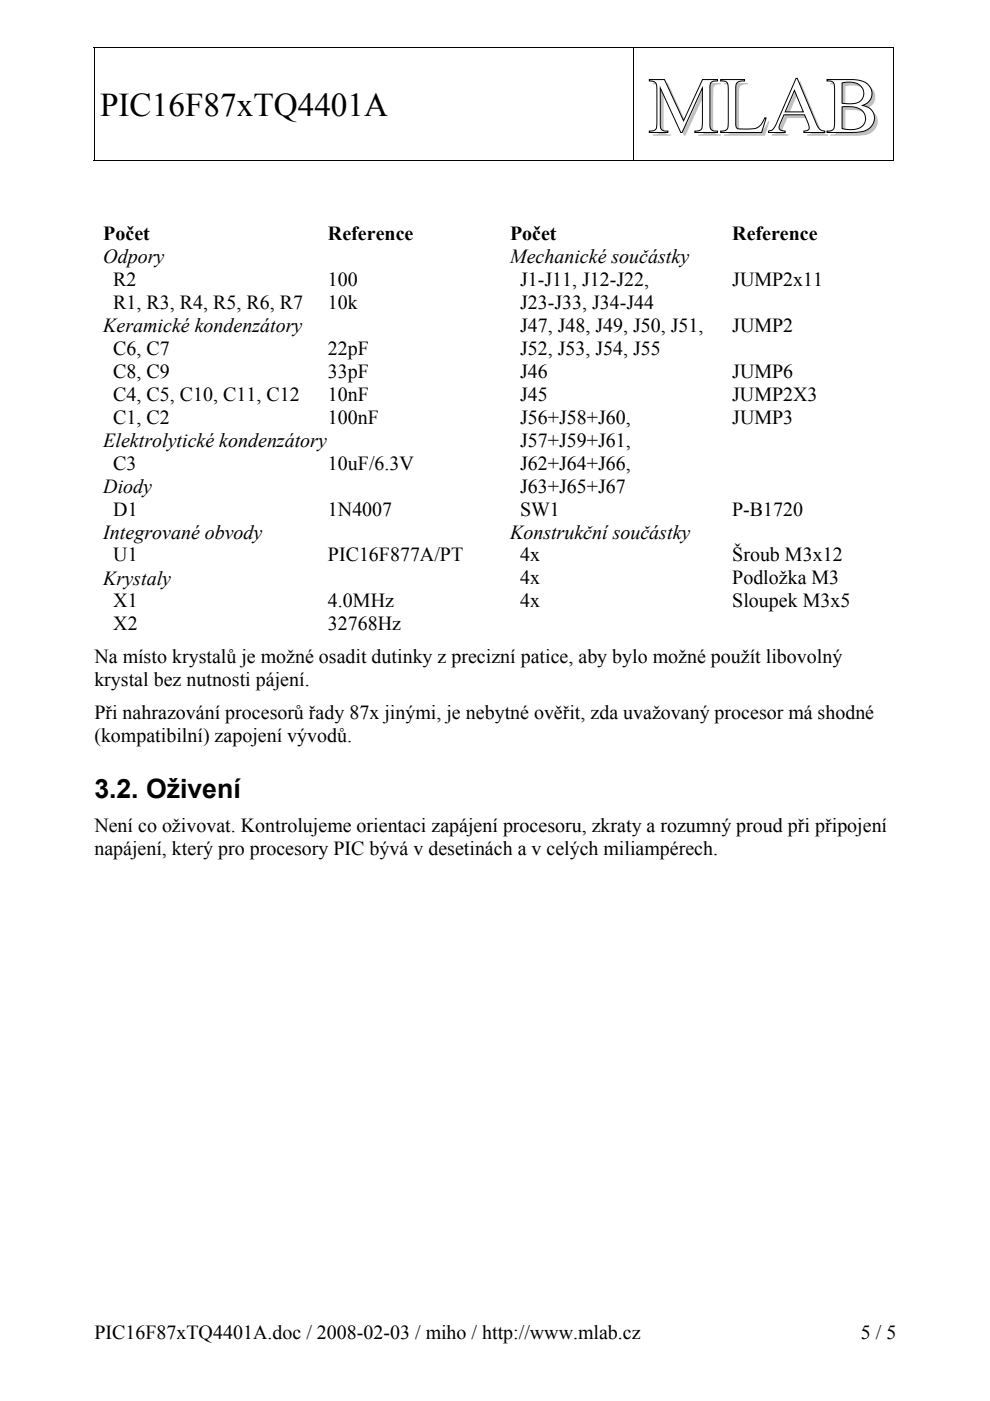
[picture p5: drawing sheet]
<svg xmlns="http://www.w3.org/2000/svg" width="210mm" height="297mm" viewBox="0 0 210 297" stroke-linecap="round" stroke-linejoin="round" font-family="sans-serif">
<defs><g id="words">
<text font-size="16.9" fill="#c0c0c0" x="138.1" y="28.8">MLAB</text>
<text font-size="7" x="21.2" y="24.6">PIC16F87xTQ4401A</text>
<text font-size="5.7" x="20" y="169.2">3.2. Oživení</text>
<g font-size="4.2">
<text x="21.9" y="50.9">Počet</text>
<text x="69.5" y="50.9">Reference</text>
<text x="108.1" y="50.9">Počet</text>
<text x="155.3" y="50.9">Reference</text>
<text x="21.9" y="55.8">Odpory</text>
<text x="108.1" y="55.8">Mechanické součástky</text>
<text x="24" y="60.6">R2</text>
<text x="24" y="65.5">R1, R3, R4, R5, R6, R7</text>
<text x="69.5" y="65.5">10k</text>
<text x="69.5" y="60.6">100</text>
<text x="110.3" y="60.6">J1-J11, J12-J22,</text>
<text x="110.3" y="65.5">J23-J33, J34-J44</text>
<text x="155.3" y="60.6">JUMP2x11</text>
<text x="21.9" y="70.4">Keramické kondenzátory</text>
<text x="110.3" y="70.4">J47, J48, J49, J50, J51,</text>
<text x="155.3" y="70.4">JUMP2</text>
<text x="24" y="75.2">C6, C7</text>
<text x="69.5" y="75.2">22pF</text>
<text x="110.3" y="75.2">J52, J53, J54, J55</text>
<text x="24" y="80.1">C8, C9</text>
<text x="69.5" y="80.1">33pF</text>
<text x="110.3" y="80.1">J46</text>
<text x="155.3" y="80.1">JUMP6</text>
<text x="24" y="85">C4, C5, C10, C11, C12</text>
<text x="24" y="89.8">C1, C2</text>
<text x="69.5" y="85">10nF</text>
<text x="69.5" y="89.8">100nF</text>
<text x="110.3" y="85">J45</text>
<text x="110.3" y="89.8">J56+J58+J60,</text>
<text x="155.3" y="85">JUMP2X3</text>
<text x="155.3" y="89.8">JUMP3</text>
<text x="21.9" y="94.7">Elektrolytické kondenzátory</text>
<text x="110.3" y="94.7">J57+J59+J61,</text>
<text x="24" y="99.6">C3</text>
<text x="69.5" y="99.6">10uF/6.3V</text>
<text x="110.3" y="99.6">J62+J64+J66,</text>
<text x="21.9" y="104.5">Diody</text>
<text x="110.3" y="104.4">J63+J65+J67</text>
<text x="24" y="109.3">D1</text>
<text x="69.5" y="109.3">1N4007</text>
<text x="110.3" y="109.3">SW1</text>
<text x="155.2" y="109.3">P-B1720</text>
<text x="21.9" y="114.2">Integrované obvody</text>
<text x="24" y="119">U1</text>
<text x="69.5" y="119">PIC16F877A/PT</text>
<text x="108.1" y="114.2">Konstrukční součástky</text>
<text x="110.3" y="119">4x</text>
<text x="155.3" y="119">Šroub M3x12</text>
<text x="21.9" y="123.9">Krystaly</text>
<text x="110.3" y="123.9">4x</text>
<text x="155.3" y="123.9">Podložka M3</text>
<text x="24" y="128.8">X1</text>
<text x="69.5" y="128.8">4.0MHz</text>
<text x="110.3" y="128.8">4x</text>
<text x="155.3" y="128.8">Sloupek M3x5</text>
<text x="24" y="133.6">X2</text>
<text x="69.5" y="133.6">32768Hz</text>
<text x="20" y="140.6">Na místo krystalů je možné osadit dutinky z precizní patice, aby bylo možné použít libovolný</text>
<text x="20" y="145.5">krystal bez nutnosti pájení.</text>
<text x="20" y="152.5">Při nahrazování procesorů řady 87x jinými, je nebytné ověřit, zda uvažovaný procesor má shodné</text>
<text x="20" y="157.4">(kompatibilní) zapojení vývodů.</text>
<text x="20" y="176.5">Není co oživovat. Kontrolujeme orientaci zapájení procesoru, zkraty a rozumný proud při připojení</text>
<text x="20" y="181.3">napájení, který pro procesory PIC bývá v desetinách a v celých miliampérech.</text>
<text x="20" y="283.9">PIC16F87xTQ4401A.doc / 2008-02-03 / miho / http://www.mlab.cz</text>
<text x="182.5" y="283.9">5 / 5</text>
</g>
</g></defs>
<g fill="#fff" stroke="#000" stroke-width=".21">
<path d="M137.7 16.9h3.2l4 8.7 4-8.7h3.2v.3a1.17 1.17 0 0 0-1.6 1.2v8.2a1.16 1.16 0 0 0 1.6 1.2v.3h-4.8v-.3a1.29 1.29 0 0 0 1.3-.3 1.29 1.29 0 0 0 .3-1.4v-7.5l-4.3 9.5h-.3l-4.3-9.5v8a1.14 1.14 0 0 0 1.6 1.2v.3h-3.9v-.3a1.29 1.29 0 0 0 1.3-.3 1.29 1.29 0 0 0 .3-1.4v-7.3a1.32 1.32 0 0 0-1.6-1.6z" fill-rule="evenodd"/>
<path d="M152.8 16.9h5.1v.3a1.36 1.36 0 0 0-1.9 1.2v8a.77 .77 0 0 0 .8 .9h2.3a2.71 2.71 0 0 0 2.8-1.8l.3-.5h.2l-.9 3.1h-8.7v-.3a1.32 1.32 0 0 0 1.6-1.7v-7.7a1.15 1.15 0 0 0-1.6-1.2z" fill-rule="evenodd"/>
<path d="M168.8 16.6h.2l4 9.3a2.25 2.25 0 0 0 1.9 1.9v.3h-4.5v-.3a.92 .92 0 0 0 1.1-.4 .92 .92 0 0 0-.1-1.1l-.8-2h-4.4l-.7 1.8a.96 .96 0 0 0 .1 1.5l.9 .2v.3h-3.6v-.3a2.38 2.38 0 0 0 1.9-2zM168.4 19.2l-1.9 4.5h3.8z" fill-rule="evenodd"/>
<path d="M175.3 16.9h5.5a4 4 0 0 1 3.9 2 2.59 2.59 0 0 1-1.8 3.5 2.77 2.77 0 0 1 2.5 2.7 2.77 2.77 0 0 1-2.5 2.8l-1.4 .2h-6.2v-.3a1.31 1.31 0 0 0 1.4-.4 1.31 1.31 0 0 0 .3-1.3v-7.2a1.3 1.3 0 0 0-.3-1.4 1.3 1.3 0 0 0-1.4-.3zM178.5 17.6v4.3a5.6 5.6 0 0 0 3.9-.5 2.31 2.31 0 0 0 .5-2.5 2.31 2.31 0 0 0-2.2-1.4l-1.1-.1zM178.5 22.7v4.6a4.3 4.3 0 0 0 4.6-.8 2.42 2.42 0 0 0-2-3.8z" fill-rule="evenodd"/>
</g>
<path d="M19.9 10h.2v.2h-.2zM189.4 10h.2v.2h-.2zM189.4 33.9h.2v.2h-.2z" fill="#000"/>
<path d="M19.9 10.1h169.7M20 10.2v23.9M134.3 10.2v23.9M189.5 10.2v23.9M19.9 34h114.3M134.4 34h55" fill="none" stroke="#000" stroke-width=".21"/>
<use href="#words"/>
</svg>
